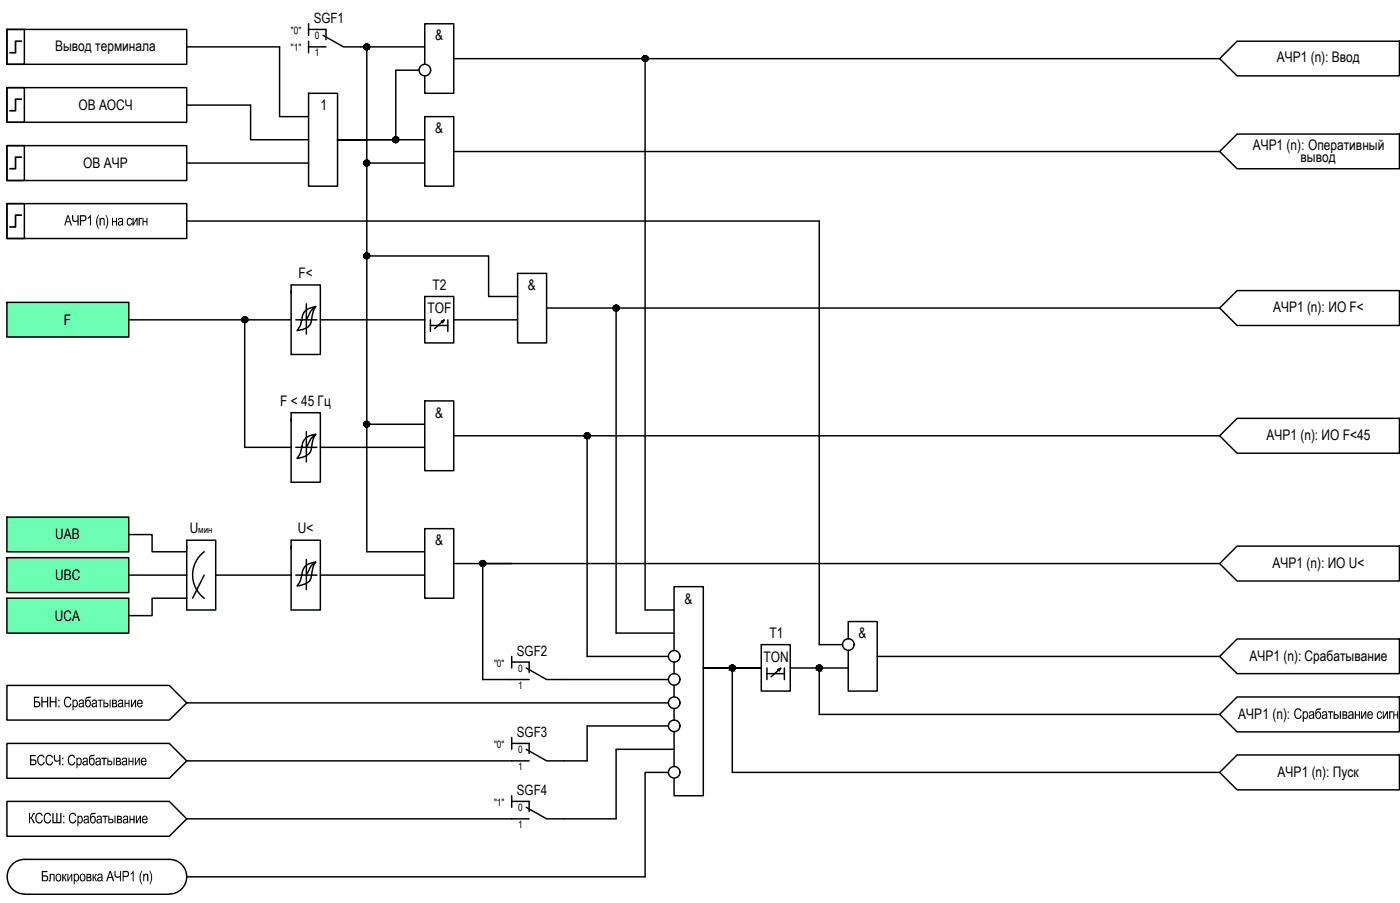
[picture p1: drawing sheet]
<svg xmlns="http://www.w3.org/2000/svg" width="241mm" height="156mm" viewBox="0 0 241 156" stroke-linecap="round" stroke-linejoin="round" font-family="sans-serif">
<defs><g id="words">
<g font-size="2.5">
<text x="9.5" y="8.8">Вывод терминала</text>
<text x="75" y="7">&amp;</text>
<text x="220.1" y="10.7">АЧР1 (n): Ввод</text>
<text x="13.5" y="18.9">ОВ АОСЧ</text>
<text x="55.2" y="19">1</text>
<text x="75" y="23">&amp;</text>
<text x="14.4" y="28.9">ОВ АЧР</text>
<text x="215.9" y="25.8">АЧР1 (n): Оперативный</text>
<text x="224.1" y="27.9">вывод</text>
<text x="11.1" y="38.9">АЧР (n)1</text>
<text x="51.4" y="47.9">F&lt;</text>
<text x="74.5" y="50">T2</text>
<text x="91" y="50">&amp;</text>
<text x="219.4" y="53.8">АЧР1 (n): ИО F&lt;</text>
<text x="11" y="56">F</text>
<text x="73.7" y="54">TOF</text>
<text x="48.3" y="69.9">F &lt; 45 Гц</text>
<text x="75" y="72">&amp;</text>
<text x="218.3" y="75.9">АЧР1 (n): ИО F&lt;45</text>
<text x="9.5" y="93">UAB</text>
<text x="32.7" y="91.9">U</text>
<text x="51.3" y="91.9">U&lt;</text>
<text x="75" y="94">&amp;</text>
<text x="9.5" y="100">UBC</text>
<text x="219.3" y="97.9">АЧР1 (n): ИО U&lt;</text>
<text x="9.4" y="107">UCA</text>
<text x="118" y="104">&amp;</text>
<text x="131.6" y="114">TON</text>
<text x="132.6" y="110">T1</text>
<text x="148" y="110">&amp;</text>
<text x="215.4" y="113.9">АЧР1 (n): Срабатывание</text>
<text x="5.7" y="121.9">БНН</text>
<text x="213.4" y="123.9">АЧР1 (n):</text>
<text x="223.8" y="123.9">сигн</text>
<text x="5" y="131.9">БССЧ</text>
<text x="220.2" y="133.8">АЧР1 (n): Пуск</text>
<text x="7.4" y="151.8">а</text>
<text x="21.8" y="151.8">(n)1</text>
</g>
<g font-size="2.4">
<text x="54.1" y="4">SGF1</text>
<text x="89.1" y="113">SGF2</text>
<text x="89.1" y="126.9">SGF3</text>
<text x="89.1" y="137">SGF4</text>
</g>
<g font-size="1.7">
<text x="50.1" y="5.8">&quot;0&quot;</text>
<text x="50.1" y="8.8">&quot;1&quot;</text>
<text x="54.3" y="6.7">0</text>
<text x="54.3" y="9.7">1</text>
<text x="34.2" y="91.9">мин</text>
<text x="85.1" y="114.8">&quot;0&quot;</text>
<text x="89.3" y="115.7">0</text>
<text x="89.3" y="118.7">1</text>
<text x="85.1" y="128.9">&quot;0&quot;</text>
<text x="89.3" y="129.7">0</text>
<text x="89.3" y="132.7">1</text>
<text x="85.1" y="138.8">&quot;1&quot;</text>
<text x="89.3" y="139.7">0</text>
<text x="89.3" y="142.7">1</text>
</g>
</g></defs>
<g fill="none" stroke="#000" stroke-width=".25">
<path d="M1.2 5.1h3v6h-3zM1.2 5.1h31v6h-31zM1.2 15.1h3v6h-3zM1.2 15.1h31v6h-31zM32.2 8.1h16v12h5M32.2 18.1h11v6h10M53.2 16.1h5v16h-5zM53.2 5.1h3v1.7M53.2 8.1h3M53.2 4.1v2M53.2 7.1v2M55.7 6.1l3.5 2h14"/>
<path d="M63.2 8.1v87h10M72.2 12.1h-4v12h-10h15M73.2 11.1v-7h5v12h-5v-3M78.2 10.1h132M111.2 10.1v95h5M210.2 10.1l3-3h28v6h-28zM1.2 25.1h3v6h-3zM1.2 25.1h31v6h-31zM1.2 35.1h3v6h-3zM1.2 35.1h31v6h-31zM32.2 28.1h21M32.2 38.1h109v73h4"/>
<path d="M63.2 24.1h-5h5M63.2 28.1h10M73.2 20.1h5v12h-5zM78.2 26.1h132M210.2 26.1l3-3h28v6h-28zM22.2 55.1h28M42.2 55.1v22h8M50.2 50.1v11h5v-12h-5v1.5M52.8 52.4v5.2M52.8 55.1h1.8M54.4 52.8l-.3 .6-.3 1.2a2.11 2.11 0 0 1-2.2 2.3l-.4 .1a4.3 4.3 0 0 0 1-2.7 2.43 2.43 0 0 1 2.2-1.5l-.8 .7-.8 1.6h-1.8M55.2 55.1h18"/>
<path d="M89.2 47.1h5v12h-5zM94.2 53.1h116M106.2 53.1v56h10M210.2 53.1l3-3h28v6h-28zM50.2 72.1v11h5v-12h-5v1.5M52.8 74.4v5.2M52.8 77.1h1.8M54.4 74.8l-.3 .6-.3 1.2a2.18 2.18 0 0 1-2.2 2.3l-.4 .1a4.6 4.6 0 0 0 1-2.7 2.27 2.27 0 0 1 2.2-1.5l-.8 .8-.8 1.5h-1.8M55.2 77.1h18M63.2 73.1h10M73.2 69.1h5v12h-5zM78.2 75.1h132"/>
<path d="M101.2 75.1v38h14M210.2 75.1l3-3h28v6h-28zM32.2 94.1v11h5v-12h-5v1.5M35.2 99.1l-2 4M35.2 95.1a5 5 0 0 0 0 8M37.2 99.1h13M50.2 94.1v11h5v-12h-5v1.5M52.8 96.4v5.2M52.8 99.1h1.8M54.4 96.8l-.3 .6-.4 1.8a1.85 1.85 0 0 1-1.7 1.6l-.8 .2a4.3 4.3 0 0 0 1-2.7 2.27 2.27 0 0 1 2.2-1.5l-.8 .7-.8 1.6h-1.8M55.2 99.1h18M73.2 91.1h5v12h-5z"/>
<path d="M78.2 97.1h132M83.2 97.1v20h8M210.2 97.1l3-3h28v6h-28zM88.2 114.1h3v1.8M88.2 113.1v2M90.7 115.1l3.5 2h21M116.2 112.1v-11h5v36h-5v-3M116.2 114.1v2M116.2 118.1v2M126.2 115.1v18h84M131.2 115.1h-10h10M136.2 115.1h10"/>
<path d="M141.2 115.1v8h69M146.2 110.1v-3h5v12h-5v-7M151.2 113.1h59M210.2 113.1l3-3h28v6h-28zM32.2 121.1l-3 3h-28v-6h28l3 3h83M32.2 131.1l-3 3h-28v-6h28l3 3h59M88.2 128.1h3v1.7M88.2 138.1h3v1.7M88.2 127.1v2M88.2 137.1v2M90.7 129.1l3.5 2h3M90.7 139.1l3.5 2h3"/>
<path d="M115.2 133.1h-4v18h-79M115.2 125.1h-14v6M116.2 122.1v2M116.2 126.1v6M116.2 129.1h-10v12M210.2 123.1l3-3h28v6h-28zM210.2 133.1l3-3h28v6h-28zM4.2 148.1h25M4.2 154.1h25M4.2 148.1a2.98 2.98 0 0 0-3 3 2.98 2.98 0 0 0 3 2.9M29.2 148.1a2.98 2.98 0 0 1 3 3 2.98 2.98 0 0 1-3 2.9M32.2 141.1l-3 3h-28v-6h28l3 3h59"/>
<circle cx="63.2" cy="8.1" r=".49"/>
<circle cx="73.2" cy="12.1" r=".99"/>
<circle cx="111.2" cy="10.1" r=".49"/>
<circle cx="63.2" cy="28.1" r=".49"/>
<circle cx="68.2" cy="24.1" r=".49"/>
<circle cx="42.2" cy="55.1" r=".49"/>
<circle cx="63.2" cy="44.1" r=".49"/>
<circle cx="106.2" cy="53.1" r=".49"/>
<circle cx="63.2" cy="73.1" r=".49"/>
<circle cx="101.2" cy="75.1" r=".49"/>
<circle cx="83.2" cy="97.1" r=".49"/>
<circle cx="116.2" cy="117.1" r=".99"/>
<circle cx="116.2" cy="113.1" r=".99"/>
<circle cx="126.2" cy="115.1" r=".49"/>
<circle cx="141.2" cy="115.1" r=".49"/>
<circle cx="146.2" cy="111.1" r=".99"/>
<circle cx="116.2" cy="133.1" r=".99"/>
<circle cx="116.2" cy="125.1" r=".99"/>
<circle cx="116.2" cy="121.1" r=".99"/>
</g>
<g fill="#000" stroke="#000" stroke-width=".17">
<path d="M63.1 8.6h.2zM63.1 7.6h.2zM111.1 10.6h.2zM111.1 9.6h.2zM63.1 28.6h.2zM63.1 27.6h.2zM68 24.5h.4zM68 23.7h.4zM68.1 24.6h.2zM68.1 23.6h.1zM42.1 55.6h.2zM42.1 54.6h.2z"/>
<path d="M63.1 44.6h.2zM63.1 43.6h.2zM105.8 53.4h.8zM106.1 53.6h.2zM106.1 52.6h.2zM63.1 73.6h.2zM63.1 72.6h.2zM101.1 75.6h.2zM101.1 74.6h.1zM83.1 97.6h.2zM83.1 96.6h.1zM126.1 115.6h.2z"/>
<path d="M126.1 114.6h.1zM141.1 115.6h.2zM141.1 114.6h.1z"/>
<path d="M63.1 8.6h.2zM63.1 8.6h.2z"/>
<path d="M63.1 7.6h.2zM63.1 7.6h.2z"/>
<path d="M63.1 7.6h.2zM63 7.6h.3z"/>
<path d="M63 7.6l.4 .1zM63 7.6l.4 .1z"/>
<path d="M63 8.6h.3zM63 8.6h.3z"/>
<path d="M63 7.7h.4zM63 7.7h.4z"/>
<path d="M63 8.5h.4zM63 8.5l.3 .1z"/>
<path d="M63 7.7h.5zM63 7.7h.5z"/>
<path d="M63 8.5h.4zM63 8.5h.4z"/>
<path d="M62.9 7.7h.6zM62.9 7.7h.6z"/>
<path d="M62.9 8.5h.6zM62.9 8.5h.5z"/>
<path d="M62.9 7.7h.6zM62.9 7.7h.6z"/>
<path d="M62.9 8.5h.6zM62.9 8.5h.6z"/>
<path d="M62.8 7.7l.8 .1zM62.8 7.7l.8 .1z"/>
<path d="M62.8 8.5h.7zM62.8 8.5h.7z"/>
<path d="M62.8 7.8h.8zM62.8 7.8h.8z"/>
<path d="M62.8 7.8l.8 .1zM62.8 7.8l.8 .1z"/>
<path d="M62.8 8.4h.8zM62.8 8.4h.8z"/>
<path d="M62.8 8.4h.8zM62.8 8.4l.7 .1z"/>
<path d="M62.7 7.9h.9zM62.7 7.9h.9z"/>
<path d="M62.7 7.9h1zM62.7 7.9h1z"/>
<path d="M62.7 8.3h.9zM62.7 8.3h.9z"/>
<path d="M62.7 8.3h.9zM62.7 8.3l.9 .1z"/>
<path d="M62.7 7.9l1 .1zM62.7 7.9l1 .1z"/>
<path d="M62.7 8h1zM62.7 8h1z"/>
<path d="M62.7 8l1 .1zM62.7 8l1 .1z"/>
<path d="M62.7 8.1h1zM62.7 8.1h1z"/>
<path d="M62.7 8.1l1 .1zM62.7 8.1l1 .1z"/>
<path d="M62.7 8.2h1zM62.7 8.2h1z"/>
<path d="M62.7 8.2h1zM62.7 8.2l.9 .1z"/>
<path d="M111.1 10.6h.2zM111.1 10.6h.2z"/>
<path d="M111.1 9.6h.2zM111.1 9.6h.2z"/>
<path d="M111.1 9.6h.2zM111 9.6h.3z"/>
<path d="M111 9.6h.4zM111 9.6h.4z"/>
<path d="M111 10.6h.3zM111 10.6h.3z"/>
<path d="M111 9.6h.4zM110.9 9.6h.5z"/>
<path d="M111 10.5h.4zM111 10.5l.3 .1z"/>
<path d="M110.9 9.6l.6 .1zM110.9 9.6l.6 .1z"/>
<path d="M110.9 10.5h.5zM110.9 10.5h.5z"/>
<path d="M110.9 9.7h.6zM110.9 9.7h.6z"/>
<path d="M110.9 10.5h.6zM110.9 10.5h.5z"/>
<path d="M110.9 9.7h.7zM110.8 9.7h.8z"/>
<path d="M110.9 10.5h.6zM110.9 10.5h.6z"/>
<path d="M110.8 9.7l.8 .1zM110.8 9.8h.8z"/>
<path d="M110.8 10.4h.8zM110.8 10.4l.7 .1z"/>
<path d="M110.8 9.8h.8zM110.8 9.8h.8z"/>
<path d="M110.8 9.8l.8 .1zM110.8 9.8l.8 .1z"/>
<path d="M110.8 10.4h.8zM110.8 10.4h.8z"/>
<path d="M110.8 10.4h.8zM110.8 10.4h.8z"/>
<path d="M110.8 9.9h.8zM110.8 9.9h.8z"/>
<path d="M110.7 9.9h1zM110.7 9.9h1z"/>
<path d="M110.7 10.3h.9zM110.7 10.3h.9z"/>
<path d="M110.8 10.3h.8zM110.8 10.3l.8 .1z"/>
<path d="M110.7 9.9l1 .1zM110.7 9.9l1 .1z"/>
<path d="M110.7 10h1zM110.7 10h1z"/>
<path d="M110.7 10l1 .1zM110.7 10l1 .1z"/>
<path d="M110.7 10.1h1zM110.7 10.1h1z"/>
<path d="M110.7 10.1l1 .1zM110.7 10.1l1 .1z"/>
<path d="M110.7 10.2h1zM110.7 10.2h1z"/>
<path d="M110.7 10.2h1zM110.7 10.2l.9 .1z"/>
<path d="M63.1 28.6h.2zM63.1 28.6h.2z"/>
<path d="M63.1 27.6h.2zM63.1 27.6h.2z"/>
<path d="M63.1 27.6h.2zM63.1 27.6h.2z"/>
<path d="M63 27.6h.4zM63 27.6h.4z"/>
<path d="M63 28.6h.3zM63 28.6h.3z"/>
<path d="M63 27.6l.4 .1zM63 27.6l.4 .1z"/>
<path d="M63 28.6h.4zM63 28.6h.3z"/>
<path d="M63 27.7h.5zM62.9 27.7h.6z"/>
<path d="M63 28.5h.4zM63 28.5l.4 .1z"/>
<path d="M62.9 27.7h.6zM62.9 27.7h.6z"/>
<path d="M62.9 28.5h.6zM62.9 28.5h.5z"/>
<path d="M62.9 27.7l.6 .1zM62.8 27.8h.7z"/>
<path d="M62.9 28.5h.6zM62.9 28.5h.6z"/>
<path d="M62.8 27.8h.8zM62.8 27.8h.8z"/>
<path d="M62.8 28.4h.7zM62.8 28.4l.7 .1z"/>
<path d="M62.8 27.8h.8zM62.8 27.8h.8z"/>
<path d="M62.8 27.8h.8zM62.8 27.8h.8z"/>
<path d="M62.8 28.4h.8zM62.8 28.4h.8z"/>
<path d="M62.8 28.4h.8zM62.8 28.4h.7z"/>
<path d="M62.7 27.8l.9 .1zM62.7 27.8l.9 .1z"/>
<path d="M62.7 27.9h1zM62.7 27.9h1z"/>
<path d="M62.7 28.3h.9zM62.7 28.3h.9z"/>
<path d="M62.7 28.3h.9zM62.7 28.3l.9 .1z"/>
<path d="M62.7 27.9l1 .1zM62.7 27.9l1 .1z"/>
<path d="M62.7 28l1 .1zM62.7 28l1 .1z"/>
<path d="M62.7 28.1h1zM62.7 28.1h1z"/>
<path d="M62.7 28.1h1zM62.7 28.1h1z"/>
<path d="M62.7 28.1l1 .1zM62.7 28.1l1 .1z"/>
<path d="M62.7 28.2h1zM62.7 28.2h1z"/>
<path d="M62.7 28.2h1zM62.7 28.2l.9 .1z"/>
<path d="M68.1 24.6h.1zM68.1 24.6h.1z"/>
<path d="M68.1 23.6h.2zM68.1 23.6h.2z"/>
<path d="M68.1 23.6h.2zM68 23.6h.3z"/>
<path d="M68 23.6l.4 .1zM68 23.6l.4 .1zM68 23.7h.4z"/>
<path d="M68 24.5h.3zM68 24.5l.3 .1z"/>
<path d="M68 23.7h.5zM67.9 23.7h.6z"/>
<path d="M68 24.5h.4zM68 24.5h.3z"/>
<path d="M67.9 23.7h.6zM67.9 23.7h.6z"/>
<path d="M67.9 24.5h.6zM67.9 24.5h.5zM68 24.5h.4z"/>
<path d="M67.9 23.7h.6zM67.9 23.7h.6z"/>
<path d="M67.9 24.5h.6zM67.9 24.5h.6z"/>
<path d="M67.8 23.7l.8 .1zM67.8 23.7l.8 .1z"/>
<path d="M67.8 24.4h.7zM67.8 24.4l.7 .1z"/>
<path d="M67.8 23.8h.8zM67.8 23.8h.8z"/>
<path d="M67.8 24.4h.8zM67.8 24.4h.7z"/>
<path d="M67.8 23.8l.8 .1zM67.8 23.8l.8 .1z"/>
<path d="M67.7 23.9h1zM67.7 23.9h1z"/>
<path d="M67.7 24.3l.9 .1zM67.7 24.3l.9 .1z"/>
<path d="M67.8 24.4h.8zM67.8 24.4h.8z"/>
<path d="M67.7 23.9h1zM67.7 23.9h1z"/>
<path d="M67.7 23.9l1 .1zM67.7 23.9l1 .1z"/>
<path d="M67.7 24h1zM67.7 24h1z"/>
<path d="M67.7 24l1 .1zM67.7 24l1 .1z"/>
<path d="M67.7 24.1h1zM67.7 24.1h1z"/>
<path d="M67.7 24.1l1 .1zM67.7 24.1l1 .1z"/>
<path d="M67.7 24.2h1zM67.7 24.2h1z"/>
<path d="M67.7 24.2l1 .1zM67.7 24.2l1 .1z"/>
<path d="M67.7 24.3h1zM67.7 24.3h.9z"/>
<path d="M42.1 55.6h.2zM42.1 55.6h.2z"/>
<path d="M42.1 54.6h.2zM42.1 54.6h.2z"/>
<path d="M42.1 54.6h.2zM42 54.6h.3z"/>
<path d="M42 54.6h.4zM42 54.6h.4z"/>
<path d="M42 55.6h.3zM42 55.6h.3z"/>
<path d="M42 54.6h.4zM42 54.6h.4z"/>
<path d="M42 55.5h.4zM42 55.5l.3 .1z"/>
<path d="M42 54.6l.5 .1zM42 54.6l.5 .1z"/>
<path d="M42 55.5h.4zM42 55.5h.4z"/>
<path d="M41.9 54.7h.6zM41.9 54.7h.6z"/>
<path d="M41.9 55.5h.6zM41.9 55.5h.5z"/>
<path d="M41.9 54.7h.7zM41.8 54.7h.8z"/>
<path d="M41.9 55.4h.6zM41.9 55.4l.6 .1z"/>
<path d="M41.8 54.7l.8 .1zM41.8 54.8h.8z"/>
<path d="M41.8 55.4h.8zM41.8 55.4h.7z"/>
<path d="M41.8 54.8h.8zM41.8 54.8h.8z"/>
<path d="M41.8 54.8l.8 .1zM41.8 54.8l.8 .1z"/>
<path d="M41.8 55.4h.8zM41.8 55.4h.8z"/>
<path d="M41.8 55.4h.8zM41.8 55.4h.8z"/>
<path d="M41.7 54.9h.9zM41.7 54.9h.9z"/>
<path d="M41.7 54.9h1zM41.7 54.9h1z"/>
<path d="M41.7 55.3h.9zM41.7 55.3h.9z"/>
<path d="M41.7 55.3h.9zM41.7 55.3l.9 .1z"/>
<path d="M41.7 54.9l1 .1zM41.7 54.9l1 .1z"/>
<path d="M41.7 55h1zM41.7 55h1z"/>
<path d="M41.7 55l1 .1zM41.7 55l1 .1z"/>
<path d="M41.7 55.1h1zM41.7 55.1h1z"/>
<path d="M41.7 55.1l1 .1zM41.7 55.1l1 .1z"/>
<path d="M41.7 55.2h1zM41.7 55.2h1z"/>
<path d="M41.7 55.2h1zM41.7 55.2l.9 .1z"/>
<path d="M63.1 44.6h.2zM63.1 44.6h.2z"/>
<path d="M63.1 43.6h.2zM63.1 43.6h.2z"/>
<path d="M63.1 43.6h.2zM63.1 43.6h.2z"/>
<path d="M63 43.6h.4zM63 43.6h.4z"/>
<path d="M63 44.6h.3zM63 44.6h.3z"/>
<path d="M63 43.6l.4 .1zM63 43.6l.4 .1z"/>
<path d="M63 44.5h.4zM63 44.5l.3 .1z"/>
<path d="M63 43.7h.5zM62.9 43.7h.6z"/>
<path d="M63 44.5h.4zM63 44.5h.4z"/>
<path d="M62.9 43.7h.6zM62.9 43.7h.6z"/>
<path d="M62.9 44.5h.6zM62.9 44.5h.5z"/>
<path d="M62.9 43.7l.6 .1zM62.8 43.8h.7z"/>
<path d="M62.9 44.5h.6zM62.9 44.5h.6z"/>
<path d="M62.8 43.8h.8zM62.8 43.8h.8z"/>
<path d="M62.8 44.4h.7zM62.8 44.4l.7 .1z"/>
<path d="M62.8 43.8h.8zM62.8 43.8h.8z"/>
<path d="M62.8 43.8h.8zM62.8 43.8h.8z"/>
<path d="M62.8 44.4h.8zM62.8 44.4h.8z"/>
<path d="M62.8 44.4h.8zM62.8 44.4h.7z"/>
<path d="M62.7 43.8l.9 .1zM62.7 43.8l.9 .1z"/>
<path d="M62.7 43.9h1zM62.7 43.9h1z"/>
<path d="M62.7 44.3h.9zM62.7 44.3h.9z"/>
<path d="M62.7 44.3h.9zM62.7 44.3l.9 .1z"/>
<path d="M62.7 43.9l1 .1zM62.7 43.9l1 .1z"/>
<path d="M62.7 44l1 .1zM62.7 44l1 .1z"/>
<path d="M62.7 44.1h1zM62.7 44.1h1z"/>
<path d="M62.7 44.1h1zM62.7 44.1h1z"/>
<path d="M62.7 44.1l1 .1zM62.7 44.1l1 .1z"/>
<path d="M62.7 44.2h1zM62.7 44.2h1z"/>
<path d="M62.7 44.2h1zM62.7 44.2l.9 .1z"/>
<path d="M106.1 53.6h.2zM106.1 53.6h.2z"/>
<path d="M106.1 52.6h.2zM106.1 52.6h.2z"/>
<path d="M106.1 52.6h.2zM106 52.6h.3z"/>
<path d="M106 52.6l.4 .1zM106 52.6l.4 .1z"/>
<path d="M106 53.5h.3zM106 53.5l.3 .1z"/>
<path d="M106 52.7h.4zM105.9 52.7h.5z"/>
<path d="M106 53.5h.4zM106 53.5h.3z"/>
<path d="M105.9 52.7h.6zM105.9 52.7h.6z"/>
<path d="M105.9 53.5h.5zM105.9 53.5h.5z"/>
<path d="M105.9 52.7h.6zM105.8 52.7h.7z"/>
<path d="M105.9 53.5h.6zM105.9 53.5h.5z"/>
<path d="M105.8 52.7h.8zM105.8 52.7h.8z"/>
<path d="M105.8 53.5h.7zM105.8 53.5h.7z"/>
<path d="M105.8 52.7l.8 .1zM105.8 52.7l.8 .1z"/>
<path d="M105.8 52.8h.8zM105.8 52.8h.8z"/>
<path d="M105.8 53.4h.8zM105.8 53.4l.7 .1z"/>
<path d="M105.8 52.8l.8 .1zM105.8 52.8l.8 .1z"/>
<path d="M105.8 53.4h.8zM105.8 53.4h.8zM105.8 53.4h.8z"/>
<path d="M105.8 52.9h.8zM105.7 52.9h.9z"/>
<path d="M105.7 52.9h.9zM105.7 52.9h.9z"/>
<path d="M105.7 52.9l1 .1zM105.7 52.9l1 .1z"/>
<path d="M105.7 53.2l.9 .1zM105.7 53.2l.9 .1z"/>
<path d="M105.7 53.3h.9zM105.7 53.3h.9z"/>
<path d="M105.8 53.3h.8zM105.8 53.3l.8 .1z"/>
<path d="M105.7 53h1zM105.7 53h1z"/>
<path d="M105.7 53l1 .1zM105.7 53l1 .1z"/>
<path d="M105.7 53.1h1zM105.7 53.1h1z"/>
<path d="M105.7 53.1l1 .1zM105.7 53.1l1 .1z"/>
<path d="M105.7 53.2h1zM105.7 53.2h.9z"/>
<path d="M63.1 73.6h.2zM63.1 73.6h.2z"/>
<path d="M63.1 72.6h.2zM63.1 72.6h.2z"/>
<path d="M63.1 72.6h.2zM63.1 72.6h.2z"/>
<path d="M63 72.6h.4zM63 72.6h.4z"/>
<path d="M63 73.6h.3zM63 73.6h.3z"/>
<path d="M63 72.6l.4 .1zM63 72.6l.4 .1z"/>
<path d="M63 73.6h.4zM63 73.6h.3z"/>
<path d="M63 72.7h.5zM62.9 72.7h.6z"/>
<path d="M63 73.5h.4zM63 73.5l.4 .1z"/>
<path d="M62.9 72.7h.6zM62.9 72.7h.6z"/>
<path d="M62.9 73.5h.6zM62.9 73.5h.5z"/>
<path d="M62.9 72.7l.6 .1zM62.8 72.8h.7z"/>
<path d="M62.9 73.5h.6zM62.9 73.5h.6z"/>
<path d="M62.8 72.8h.8zM62.8 72.8h.8z"/>
<path d="M62.8 73.4h.7zM62.8 73.4l.7 .1z"/>
<path d="M62.8 72.8h.8zM62.8 72.8h.8z"/>
<path d="M62.8 72.8h.8zM62.8 72.8h.8z"/>
<path d="M62.8 73.4h.8zM62.8 73.4h.8z"/>
<path d="M62.8 73.4h.8zM62.8 73.4h.7z"/>
<path d="M62.7 72.8l.9 .1zM62.7 72.8l.9 .1z"/>
<path d="M62.7 72.9h1zM62.7 72.9h1z"/>
<path d="M62.7 73.3h.9zM62.7 73.3h.9z"/>
<path d="M62.7 73.3h.9zM62.7 73.3l.9 .1z"/>
<path d="M62.7 72.9l1 .1zM62.7 72.9l1 .1z"/>
<path d="M62.7 73l1 .1zM62.7 73l1 .1z"/>
<path d="M62.7 73.1h1zM62.7 73.1h1z"/>
<path d="M62.7 73.1h1zM62.7 73.1h1z"/>
<path d="M62.7 73.1l1 .1zM62.7 73.1l1 .1z"/>
<path d="M62.7 73.2h1zM62.7 73.2h1z"/>
<path d="M62.7 73.2h1zM62.7 73.2l.9 .1z"/>
<path d="M101.1 74.6h.2zM101.1 74.6h.2z"/>
<path d="M101.1 75.6h.1zM101.1 75.6h.1z"/>
<path d="M101.1 74.6h.3zM101 74.6h.4z"/>
<path d="M101 74.6h.4zM101 74.6h.4z"/>
<path d="M101 75.6h.4zM101 75.6h.3z"/>
<path d="M101 74.6l.4 .1zM100.9 74.7h.5z"/>
<path d="M101 75.6h.4zM101 75.6h.4z"/>
<path d="M100.9 74.7h.6zM100.9 74.7h.6z"/>
<path d="M100.9 75.5h.5zM100.9 75.5l.5 .1z"/>
<path d="M100.9 74.7h.6zM100.9 74.7h.6z"/>
<path d="M100.9 75.5h.6zM100.9 75.5h.5z"/>
<path d="M100.8 74.7h.8zM100.8 74.7h.8z"/>
<path d="M100.8 75.5h.7zM100.8 75.5h.7z"/>
<path d="M100.8 74.7l.8 .1zM100.8 74.7l.8 .1z"/>
<path d="M100.8 74.8h.8zM100.8 74.8h.8z"/>
<path d="M100.8 75.4h.8zM100.8 75.4h.8z"/>
<path d="M100.8 75.4h.8zM100.8 75.4l.7 .1z"/>
<path d="M100.8 74.8l.8 .1zM100.8 74.8l.8 .1z"/>
<path d="M100.8 75.3h.8zM100.8 75.3l.8 .1z"/>
<path d="M100.8 74.9h.8zM100.8 74.9h.8z"/>
<path d="M100.7 74.9l.9 .1zM100.7 74.9l.9 .1z"/>
<path d="M100.7 75h1zM100.7 75h1z"/>
<path d="M100.7 75.2l.9 .1zM100.7 75.2l.9 .1z"/>
<path d="M100.7 75.3h.9zM100.7 75.3h.9z"/>
<path d="M100.8 75.3h.8zM100.8 75.3h.8z"/>
<path d="M100.7 75h1zM100.7 75h1z"/>
<path d="M100.7 75l1 .1zM100.7 75l1 .1z"/>
<path d="M100.7 75.1h1zM100.7 75.1h1z"/>
<path d="M100.7 75.1l1 .1zM100.7 75.1l1 .1z"/>
<path d="M100.7 75.2h1zM100.7 75.2h.9z"/>
<path d="M83.1 97.6h.1zM83.1 97.6h.1z"/>
<path d="M83.1 96.6h.2zM83.1 96.6h.2z"/>
<path d="M83.1 96.6h.3zM83.1 96.6h.3z"/>
<path d="M83 96.6h.4zM83 96.6h.4z"/>
<path d="M83 97.6h.4zM83 97.6h.3z"/>
<path d="M83 96.6h.4zM82.9 96.6h.5z"/>
<path d="M83 97.5h.4zM83 97.5l.4 .1z"/>
<path d="M82.9 96.6l.6 .1zM82.9 96.6l.6 .1z"/>
<path d="M82.9 97.5h.5zM82.9 97.5h.5z"/>
<path d="M82.9 96.7h.6zM82.9 96.7h.6z"/>
<path d="M82.9 97.5h.6zM82.9 97.5h.5z"/>
<path d="M82.9 96.7l.6 .1zM82.9 96.7l.6 .1z"/>
<path d="M82.8 97.4l.7 .1zM82.8 97.4l.7 .1z"/>
<path d="M82.9 97.5h.6zM82.9 97.5h.6z"/>
<path d="M82.8 96.8h.8zM82.8 96.8h.8z"/>
<path d="M82.8 96.8h.8zM82.8 96.8h.8z"/>
<path d="M82.8 97.4h.8zM82.8 97.4h.7z"/>
<path d="M82.8 96.8h.8zM82.8 96.8h.8z"/>
<path d="M82.7 96.8l1 .1zM82.7 96.8l1 .1z"/>
<path d="M82.7 97.3l.9 .1zM82.7 97.3l.9 .1z"/>
<path d="M82.8 97.4h.8zM82.8 97.4h.8z"/>
<path d="M82.7 96.9h1zM82.7 96.9h1z"/>
<path d="M82.7 96.9l1 .1zM82.7 96.9l1 .1z"/>
<path d="M82.7 97.2l1 .1zM82.7 97.2l1 .1z"/>
<path d="M82.7 97.3h1zM82.7 97.3h.9z"/>
<path d="M82.7 97l1 .1zM82.7 97l1 .1z"/>
<path d="M82.7 97.1h1zM82.7 97.1h1z"/>
<path d="M82.7 97.1h1zM82.7 97.1h1z"/>
<path d="M82.7 97.1l1 .1zM82.7 97.1l1 .1z"/>
<path d="M82.7 97.2h1zM82.7 97.2h1z"/>
<path d="M126.1 115.6h.1zM126.1 115.6h.1z"/>
<path d="M126.1 114.6h.2zM126.1 114.6h.2z"/>
<path d="M126.1 114.6h.2zM126 114.6h.3z"/>
<path d="M126 114.6h.4zM126 114.6h.4z"/>
<path d="M126 115.6h.3zM126 115.6h.3z"/>
<path d="M126 114.6l.4 .1zM126 114.6l.4 .1z"/>
<path d="M125.9 114.7h.6zM125.9 114.7h.6z"/>
<path d="M125.9 115.5l.5 .1zM125.9 115.5l.5 .1z"/>
<path d="M126 115.6h.4zM126 115.6h.3z"/>
<path d="M125.9 114.7h.6zM125.9 114.7h.6z"/>
<path d="M125.9 115.5h.6zM125.9 115.5h.5z"/>
<path d="M125.9 114.7l.6 .1zM125.9 114.7l.6 .1z"/>
<path d="M125.9 115.5h.6zM125.9 115.5h.6z"/>
<path d="M125.8 114.8h.8zM125.8 114.8h.8z"/>
<path d="M125.8 115.4h.7zM125.8 115.4l.7 .1z"/>
<path d="M125.8 115.4h.8zM125.8 115.4h.7z"/>
<path d="M125.8 114.8h.8zM125.8 114.8h.8z"/>
<path d="M125.8 114.8h.8zM125.7 114.8h.9z"/>
<path d="M125.7 114.8l1 .1zM125.7 114.8l1 .1z"/>
<path d="M125.7 115.3h.9zM125.7 115.3h.9z"/>
<path d="M125.8 115.3h.8zM125.8 115.3l.8 .1z"/>
<path d="M125.7 114.9l1 .1zM125.7 114.9l1 .1h-1z"/>
<path d="M125.7 115h1zM125.7 115h1z"/>
<path d="M125.7 115l1 .1zM125.7 115l1 .1z"/>
<path d="M125.7 115.1h1zM125.7 115.1h1z"/>
<path d="M125.7 115.1h1zM125.7 115.1h1z"/>
<path d="M125.7 115.1l1 .1zM125.7 115.1l1 .1z"/>
<path d="M125.7 115.2h1zM125.7 115.2h1z"/>
<path d="M125.7 115.2l1 .1zM125.7 115.2l1 .1z"/>
<path d="M125.7 115.3h1zM125.7 115.3h.9z"/>
<path d="M141.1 114.6h.2zM141.1 114.6h.2z"/>
<path d="M141.1 115.6h.1zM141.1 115.6h.1z"/>
<path d="M141.1 114.6h.3zM141.1 114.6h.3z"/>
<path d="M141 114.6h.4zM141 114.6h.4z"/>
<path d="M141 115.6h.4zM141 115.6h.3z"/>
<path d="M141 114.6l.4 .1zM141 114.6l.4 .1z"/>
<path d="M141 115.6h.4zM141 115.6h.4z"/>
<path d="M140.9 114.7h.6zM140.9 114.7h.6z"/>
<path d="M140.9 115.5h.5zM140.9 115.5l.5 .1z"/>
<path d="M140.9 114.7h.6zM140.9 114.7h.6z"/>
<path d="M140.9 115.5h.6zM140.9 115.5h.5z"/>
<path d="M140.9 114.7l.6 .1zM140.9 114.7l.6 .1z"/>
<path d="M140.8 114.8h.8zM140.8 114.8h.8z"/>
<path d="M140.8 115.4l.7 .1zM140.8 115.4l.7 .1z"/>
<path d="M140.9 115.5h.6zM140.9 115.5h.6z"/>
<path d="M140.8 114.8h.8zM140.8 114.8h.8z"/>
<path d="M140.8 115.4h.8zM140.8 115.4h.7z"/>
<path d="M140.8 114.8h.8zM140.8 114.8h.8z"/>
<path d="M140.7 114.8l1 .1zM140.7 114.8l1 .1z"/>
<path d="M140.7 115.3h.9zM140.7 115.3h.9z"/>
<path d="M140.8 115.3h.8zM140.8 115.3l.8 .1z"/>
<path d="M140.7 114.9l1 .1zM140.7 114.9l1 .1z"/>
<path d="M140.7 115h1zM140.7 115h1z"/>
<path d="M140.7 115.2l1 .1zM140.7 115.2l1 .1z"/>
<path d="M140.7 115.3h1zM140.7 115.3h.9z"/>
<path d="M140.7 115l1 .1zM140.7 115l1 .1z"/>
<path d="M140.7 115.1h1zM140.7 115.1h1z"/>
<path d="M140.7 115.1h1zM140.7 115.1h1z"/>
<path d="M140.7 115.1l1 .1zM140.7 115.1l1 .1z"/>
<path d="M140.7 115.2h1zM140.7 115.2h1z"/>
</g>
<path d="M3.7 7.1h-1v2h-1M3.7 17.1h-1v2h-1M3.7 27.1h-1v2h-1M3.7 37.1h-1v2h-1" fill="none" stroke="#000" stroke-width=".3"/>
<g fill="#000">
<path d="M16.9 37h.2l-.3 .8v.8l.3 .8-.3-.2-.2-.8v-.6zM17.2 37.5h.1v.3a.39 .39 0 0 1 .5-.3 .39 .39 0 0 1 .2 .5v.9h-.1v-.9a.28 .28 0 0 0-.3-.3 .28 .28 0 0 0-.2 .4v.8h-.2zM18.2 37l.3 .3 .2 .8-.1 .7-.3 .6h-.1l.3-.8v-.8zM19.3 37.5h.2v.6h.5v-.6h.2v1.4h-.2v-.6h-.5v.6h-.2zM21.9 37.7l.2-.1a.41 .41 0 0 1 .4 0 .41 .41 0 0 1 .2 .3h-.1a.32 .32 0 0 0-.5-.1 .32 .32 0 0 0-.1 .5 .31 .31 0 0 0 .2 .4 .31 .31 0 0 0 .4-.3h.2l-.1 .3a.51 .51 0 0 1-.7 0 .51 .51 0 0 1-.1-.7zM22.8 37.5h.2v1.1l.5-1.1h.2v1.4h-.2v-1l-.5 1h-.2zM23.9 37.5h.6v.3h-.4v1.1h-.2zM24.6 37.5h.1v.6h.5v-.6h.2v1.4h-.2v-.6h-.5v.6h-.1zM8.6 120h.2v.8h.7v-.8h.2v1.9h-.2v-.9h-.7v.9h-.2zM8 130.3l.3-.2 .4-.1 .3 .2 .2 .3h-.3a.48 .48 0 0 0-.6-.2 .48 .48 0 0 0-.2 .6v.4a.41 .41 0 0 0 .5 .4 .41 .41 0 0 0 .3-.5l.3 .2-.3 .4-.5 .1-.3-.2-.3-.6zM9.3 130.1h.2v.5a.4 .4 0 0 0 .2 .5 .4 .4 0 0 0 .5-.2v-.8h.2v1.8h-.2v-.8l-.3 .2a.54 .54 0 0 1-.6-.7zM11.1 120.3l.4-.3h.4l.3 .2 .1 .4h-.2l-.1-.2a.52 .52 0 0 0-.7 0 .52 .52 0 0 0-.1 .7l.1 .3a.42 .42 0 0 0 .5 .3 .42 .42 0 0 0 .3-.5l.2 .2-.2 .4-.3 .1-.5-.1-.3-.6z"/>
<path d="M11.9 130.2l.3-.2h.3l.4 .4 .1 .1-.3 .1a.47 .47 0 0 0-.6-.3 .47 .47 0 0 0-.2 .7v.3a.45 .45 0 0 0 .5 .4 .45 .45 0 0 0 .4-.5l.2 .1-.4 .6h-.5l-.3-.3-.1-1zM16.9 120.6h.8v.1h-.3v1.2h-.2v-1.2h-.3zM17.5 130.5h.9v.3h-.4v1.1h-.2v-1.1h-.3zM21.5 120.6h.1v.5h.5v-.5h.2v1.3h-.2v-.6h-.5v.6h-.1zM22.1 130.5h.2v.6h.5v-.6h.2v1.4h-.2v-.6h-.5v.6h-.2zM22.6 120.6h.1v.9l.5-.9h.3v1.3h-.3v-1l-.4 1h-.2zM23.2 130.5h.2v1.1l.5-1.1h.2v1.4h-.2v-1l-.5 1h-.2zM228.9 122.5h.8v.3h-.3v1.1h-.2v-1.1h-.3zM233.5 122.5h.2v.6h.5v-.6h.2v1.4h-.2v-.6h-.5v.6h-.2zM234.6 122.5h.1v1.1l.6-1.1h.2v1.4h-.2v-1l-.5 1h-.2zM237.4 122.7l.3-.2a.39 .39 0 0 1 .5 .3l-.2 .2a.33 .33 0 0 0-.5-.2 .33 .33 0 0 0 0 .5 .28 .28 0 0 0 .2 .4 .28 .28 0 0 0 .3-.3h.2l-.2 .4a.54 .54 0 0 1-.7-.1 .54 .54 0 0 1 0-.7zM238.3 122.5h.2v1.1l.5-1.1h.2v1.4h-.2v-1l-.5 1h-.2z"/>
<path d="M239.4 122.5h.6v.3h-.4v1.1h-.2zM240.1 122.5h.2v.6h.5v-.6h.2v1.4h-.2v-.6h-.5v.6h-.2zM5 140.1h.2v.7a.37 .37 0 0 0 .4-.4 .33 .33 0 0 1 .4-.3v.2a.52 .52 0 0 0-.4 .5l-.2 .2h.2l.4 .8h-.2l-.3-.6-.3-.2v.8h-.2zM6.3 140.2l.6-.2 .3 .2 .2 .3-.2 .1-.3-.4h-.3l-.2 .3-.1 .7 .1 .3 .2 .1a.45 .45 0 0 0 .6-.4l.2 .2-.4 .4-.4 .1-.4-.3-.1-.8zM8.6 150.6h.8v1.2h-.2v-1.1h-.4v.7a.33 .33 0 0 1-.4 .4v-.1h.2zM7.8 140.2l.3-.2h.3l.2 .2 .2 .3-.2 .1-.3-.4h-.2l-.3 .2-.1 .7 .1 .4 .3 .1a.45 .45 0 0 0 .5-.4l.2 .2-.2 .4-.5 .1-.4-.2-.2-.8zM9 140.1h.2v1.5h.5v-1.5h.2v1.5h.5v-1.5h.2v1.7h-1.6zM10.7 150.6h.2v.5h.2l.1-.5h.3v.1l-.2 .1-.2 .4 .4 .6h-.2l-.3-.6-.1 .6h-.2zM11.6 150.6h.2v.9l.5-.9h.2v1.2h-.2v-.9l-.5 .9h-.2zM12 140.3l.4-.3 .4 .1 .3 .4-.1 .1a.47 .47 0 0 0-.6-.4 .47 .47 0 0 0-.3 .7v.4a.43 .43 0 0 0 .5 .4 .43 .43 0 0 0 .4-.5l.2 .1-.1 .2-.1 .2-.3 .2-.4-.1-.3-.2-.1-.4zM16 150.6h.1v.5l.2-.1 .1-.4h.3v.1l-.2 .2a.33 .33 0 0 0 0 .6l.2 .3h-.2l-.3-.6-.1 .6h-.1zM17.7 140.5h.8v.2h-.3v1.1h-.2v-1.1h-.3z"/>
<path d="M19.7 150.1h.2v.5a.44 .44 0 0 0 .2 .4 .44 .44 0 0 0 .6-.1v-.8h.1v1.7h-.1v-.7l-.6 .1-.3-.2zM22.3 140.5h.2v.6h.5v-.6h.2v1.3h-.2v-.5h-.5v.5h-.2zM23.4 140.5h.2v1.1l.5-1.1h.2v1.3h-.2v-.9l-.5 .9h-.2zM24.4 150l.1 .1-.2 .6-.1 .7 .3 1-.2-.1-.2-.8v-.8zM24.7 150.6h.2v.1a.39 .39 0 0 1 .5-.2 .39 .39 0 0 1 .2 .5v.8h-.2v-.7a.26 .26 0 0 0-.3-.4 .26 .26 0 0 0-.2 .4v.7h-.2zM25.7 150l.2 .1 .3 .8v.7l-.3 .8-.2-.1 .3-.5v-.9z"/>
<path d="M20.4 37.7l.4-.2a.39 .39 0 0 1 .4 .5l.1 .9h-.2l-.1-.2-.2 .2-.3-.1a.42 .42 0 0 1-.2-.5 .42 .42 0 0 1 .6-.2 .22 .22 0 0 0 .1-.3 .22 .22 0 0 0-.4 0l-.1 .2-.2-.1zM20.5 38.3a.26 .26 0 0 0 .2 .4 .26 .26 0 0 0 .3-.3v-.2z"/>
<path d="M10 120.6h.3v.2h-.3zM10 121.6h.3v.3h-.3z"/>
<path d="M10.7 130.5h.2v.3h-.2zM10.7 131.6h.2v.3h-.2z"/>
<path d="M12.5 120.6h.2v.1a.47 .47 0 0 1 .6 0 .47 .47 0 0 1 .1 .5l-.1 .4a.41 .41 0 0 1-.6 .1v.7h-.2zM12.8 120.7l-.1 .3v.4a.3 .3 0 0 0 .4 .3 .3 .3 0 0 0 .1-.5v-.1a.31 .31 0 0 0-.3-.4z"/>
<path d="M13.2 130.5h.1v.2l.2-.1a.57 .57 0 0 1 .5 .2 .57 .57 0 0 1 .1 .6l-.1 .2a.39 .39 0 0 1-.3 .3 .39 .39 0 0 1-.4-.2v.7h-.1zM13.4 130.8l-.1 .3a.34 .34 0 0 0 .1 .5 .34 .34 0 0 0 .4 0 .34 .34 0 0 0 .1-.5 .29 .29 0 0 0-.2-.4 .29 .29 0 0 0-.3 .1z"/>
<path d="M13.6 120.7l.5-.2a.35 .35 0 0 1 .3 .5l.1 .9h-.2v-.2l-.1 .1a.4 .4 0 0 1-.7-.3 .4 .4 0 0 1 .6-.4 .22 .22 0 0 0 0-.4 .22 .22 0 0 0-.3 .2h-.2zM13.8 121.3a.26 .26 0 0 0 .2 .4 .26 .26 0 0 0 .3-.4v-.1z"/>
<path d="M14.4 130.6l.3-.1a.39 .39 0 0 1 .4 .5l.1 .9h-.2v-.2l-.2 .2h-.4l-.2-.3a.57 .57 0 0 1 .8-.5 .28 .28 0 0 0-.3-.4 .28 .28 0 0 0-.3 .3l-.2-.1zM14.4 131.3a.27 .27 0 0 0 .3 .4 .27 .27 0 0 0 .3-.4l-.1-.1z"/>
<path d="M14.8 120.2l.8-.2a.5 .5 0 0 1-.6 .3l-.2 .5a.53 .53 0 0 1 .7-.1 .53 .53 0 0 1 .1 .7l-.2 .5h-.4l-.2-.2-.1-1.1zM15 120.8l-.1 .4a.34 .34 0 0 0 .3 .5 .34 .34 0 0 0 .3-.6 .31 .31 0 0 0-.1-.3 .31 .31 0 0 0-.4 0z"/>
<path d="M15.5 130.2l.8-.2a.58 .58 0 0 1-.7 .3l-.1 .5 .3-.3a.68 .68 0 0 1 .5 .7 .68 .68 0 0 1-.6 .7l-.4-.5v-.9zM15.6 130.8l-.1 .3a.34 .34 0 0 0 .1 .5 .34 .34 0 0 0 .5-.1v-.3a.35 .35 0 0 0-.1-.4 .35 .35 0 0 0-.4 0z"/>
<path d="M15.9 120.7l.3-.2 .2 .1a.33 .33 0 0 1 .3 .4l.1 .9h-.2l-.1-.2-.3 .2a.41 .41 0 0 1-.4-.5 .41 .41 0 0 1 .5-.3 .25 .25 0 0 0 0-.4 .25 .25 0 0 0-.3 .2h-.2zM16.1 121.3a.27 .27 0 0 0 .1 .5 .27 .27 0 0 0 .3-.4v-.2z"/>
<path d="M16.6 130.6l.2-.1a.42 .42 0 0 1 .6 .5v.9h-.2v-.2l-.2 .2a.42 .42 0 0 1-.6-.5 .42 .42 0 0 1 .6-.3 .22 .22 0 0 0 .1-.3 .22 .22 0 0 0-.3 0l-.2 .2-.1-.1zM16.7 131.3a.27 .27 0 0 0 .2 .5 .27 .27 0 0 0 .3-.4v-.2z"/>
<path d="M17.8 120.6h.2v.5h.3a.4 .4 0 0 1 .4 .3 .4 .4 0 0 1-.4 .5h-.5zM18 121.2v.5h.2a.24 .24 0 0 0 .3-.2 .24 .24 0 0 0-.3-.3zM18.9 120.6h.2v1.3h-.2z"/>
<path d="M18.5 130.5h.2v.6h.5l.2 .3a.37 .37 0 0 1-.5 .5h-.4zM18.7 131.3v.4h.2a.22 .22 0 0 0 .3-.2 .22 .22 0 0 0-.3-.2zM19.6 130.5h.1v1.4h-.1z"/>
<path d="M19.3 120.6h.4a.37 .37 0 0 1 .4 .2 .37 .37 0 0 1-.1 .4l.2 .1a.36 .36 0 0 1 0 .4 .36 .36 0 0 1-.4 .2h-.5zM19.5 120.7v.4h.2a.2 .2 0 0 0 .2-.2 .2 .2 0 0 0-.2-.2zM19.5 121.3v.4h.2a.22 .22 0 0 0 .3-.2 .22 .22 0 0 0-.3-.2z"/>
<path d="M20 130.5l.7 .1 .1 .3a.29 .29 0 0 0 .1 .5v.1a.33 .33 0 0 1-.4 .4h-.5zM20.2 130.8v.3h.2a.18 .18 0 0 0 .2-.2 .18 .18 0 0 0-.2-.1zM20.2 131.3v.4h.2a.2 .2 0 0 0 .3-.2 .2 .2 0 0 0-.3-.2z"/>
<path d="M20.4 120.7l.4-.2a.39 .39 0 0 1 .4 .5l.1 .9h-.2l-.1-.2-.2 .2a.4 .4 0 0 1-.5-.4 .4 .4 0 0 1 .6-.4 .23 .23 0 0 0 0-.4 .23 .23 0 0 0-.4 .2h-.2zM20.6 121.3a.27 .27 0 0 0 .2 .4 .27 .27 0 0 0 .2-.4v-.1z"/>
<path d="M21.1 130.6l.2-.1a.39 .39 0 0 1 .5 .1 .39 .39 0 0 1 .1 .4v.9h-.1l-.1-.2-.1 .2h-.4a.42 .42 0 0 1-.2-.6 .42 .42 0 0 1 .6-.2 .23 .23 0 0 0 0-.4 .23 .23 0 0 0-.3 .1l-.1 .2-.2-.1zM21.2 131.3a.27 .27 0 0 0 .3 .4 .27 .27 0 0 0 .1-.5z"/>
<path d="M23.7 120.7l.5-.2 .3 .2 .1 .3v.3h-.8a.3 .3 0 0 0 .2 .4 .3 .3 0 0 0 .4-.3l.2 .1-.3 .4h-.2l-.4-.2zM23.9 120.8l-.1 .3h.6a.31 .31 0 0 0-.1-.3 .31 .31 0 0 0-.4 0z"/>
<path d="M24.4 130.7l.2-.2h.3l.3 .4v.4h-.7a.31 .31 0 0 0 .2 .4 .31 .31 0 0 0 .4-.3l.1 .2-.2 .3h-.3l-.3-.1-.1-.4zM24.5 130.8v.3h.6a.31 .31 0 0 0-.2-.3 .31 .31 0 0 0-.4 0z"/>
<path d="M225.6 122.7l.3-.2a.39 .39 0 0 1 .5 .1 .39 .39 0 0 1 .1 .4v.9h-.2v-.2a.41 .41 0 0 1-.6 .1 .41 .41 0 0 1-.1-.5 .41 .41 0 0 1 .5-.2 .23 .23 0 0 0 .1-.4 .23 .23 0 0 0-.4 .1v.2l-.2-.1zM225.9 123.3a.27 .27 0 0 0 0 .4 .27 .27 0 0 0 .3 0 .27 .27 0 0 0 .1-.4v-.1z"/>
<path d="M226.8 122.2l.2-.1 .7-.1a.45 .45 0 0 1-.7 .3l-.1 .2-.1 .3a.49 .49 0 0 1 .7-.2 .49 .49 0 0 1 .2 .7l-.2 .5-.4 .1-.3-.2-.1-.5zM227 122.8l-.1 .3v.3a.33 .33 0 0 0 .4 .3 .33 .33 0 0 0 .2-.4v-.2a.38 .38 0 0 0-.5-.3z"/>
<path d="M227.8 122.8l.3-.3h.2a.35 .35 0 0 1 .4 .1 .35 .35 0 0 1 0 .4l.1 .9h-.2v-.2l-.2 .1a.41 .41 0 0 1-.6-.3 .41 .41 0 0 1 .6-.4 .23 .23 0 0 0-.1-.4 .23 .23 0 0 0-.3 .3l-.2-.1zM228.1 123.3a.26 .26 0 0 0 .1 .5 .26 .26 0 0 0 .3-.4v-.2z"/>
<path d="M229.8 122.5h.2v.6h.3a.4 .4 0 0 1 .4 .3 .4 .4 0 0 1-.4 .5h-.5zM230 123.3v.4h.2a.22 .22 0 0 0 .3-.2 .22 .22 0 0 0-.2-.2zM230.9 122.5h.2v1.4h-.2z"/>
<path d="M231.4 122.5h.4a.37 .37 0 0 1 .3 .3 .37 .37 0 0 1-.1 .4l.2 .1a.35 .35 0 0 1 0 .4 .35 .35 0 0 1-.4 .2h-.4zM231.5 122.8v.3h.2a.19 .19 0 0 0 .3-.1 .19 .19 0 0 0-.3-.2zM231.5 123.3v.4h.2a.21 .21 0 0 0 .3-.2 .21 .21 0 0 0-.3-.2z"/>
<path d="M232.4 122.7l.3-.2a.39 .39 0 0 1 .4 .1 .39 .39 0 0 1 .2 .4v.9h-.2v-.2l-.2 .1a.4 .4 0 0 1-.6-.3 .4 .4 0 0 1 .6-.4 .23 .23 0 0 0 .1-.4 .23 .23 0 0 0-.4 .1l-.1 .2-.1-.1zM232.6 123.3a.27 .27 0 0 0 0 .4 .27 .27 0 0 0 .4 0 .27 .27 0 0 0 .1-.4v-.1z"/>
<path d="M235.8 122.6h.1a.51 .51 0 0 1 .6 .1 .51 .51 0 0 1 .1 .6h-.8a.32 .32 0 0 0 .3 .4 .32 .32 0 0 0 .3-.3l.2 .1a.55 .55 0 0 1-.8 .3 .55 .55 0 0 1-.2-.8zM236 122.7l-.2 .4h.6l-.1-.3z"/>
<path d="M9.8 150.6h.1a.67 .67 0 0 1 .6 .3 .67 .67 0 0 1 0 .8l-.3 .2h-.3l-.2-.2-.1-.8zM9.9 150.7l-.2 .3 .1 .4a.32 .32 0 0 0 .4 .3 .32 .32 0 0 0 .2-.5 .39 .39 0 0 0-.5-.5z"/>
<path d="M10.9 140.5h.2v.3h-.2zM10.9 141.6h.2v.2h-.2z"/>
<path d="M12.7 150.6h.2v.1a.46 .46 0 0 1 .6 0 .46 .46 0 0 1 .1 .5v.4a.37 .37 0 0 1-.3 .3 .37 .37 0 0 1-.4-.2v.6h-.2zM13 150.7l-.1 .5a.33 .33 0 0 0 .3 .5 .33 .33 0 0 0 .2-.5v-.1a.33 .33 0 0 0-.4-.4z"/>
<path d="M13.3 140.5h.2v.2l.2-.1a.58 .58 0 0 1 .5 .3 .58 .58 0 0 1 0 .6l-.1 .2a.33 .33 0 0 1-.6 0v.7h-.2zM13.6 140.7l-.1 .5a.34 .34 0 0 0 .3 .5 .34 .34 0 0 0 .3-.4v-.2a.31 .31 0 0 0-.1-.3 .31 .31 0 0 0-.4-.1z"/>
<path d="M13.9 150.6h.1a.64 .64 0 0 1 .7 .3 .64 .64 0 0 1-.1 .8 .58 .58 0 0 1-.8 0 .58 .58 0 0 1 0-.8zM14.1 150.7l-.2 .5a.33 .33 0 0 0 .3 .5 .33 .33 0 0 0 .3-.5v-.1a.31 .31 0 0 0-.1-.4 .31 .31 0 0 0-.3 0z"/>
<path d="M14.9 150.6h.5a.38 .38 0 0 1 .2 .6l.1 .1a.34 .34 0 0 1 0 .4 .34 .34 0 0 1-.3 .1h-.5zM15.1 150.7v.4h.2a.18 .18 0 0 0 .2-.2 .18 .18 0 0 0-.2-.2zM15.1 151.3v.4h.2a.21 .21 0 0 0 .3-.3 .2 .2 0 0 0-.3-.1z"/>
<path d="M14.5 140.6l.2-.1a.39 .39 0 0 1 .5 .1 .39 .39 0 0 1 .1 .4l.1 .8h-.2l-.1-.1-.3 .2a.42 .42 0 0 1-.4-.5 .42 .42 0 0 1 .6-.3 .23 .23 0 0 0-.1-.4 .23 .23 0 0 0-.3 .2h-.2zM14.7 141.3a.27 .27 0 0 0 .1 .5 .27 .27 0 0 0 .3-.4v-.2z"/>
<path d="M15.6 140.2l.3-.1 .6-.1a.5 .5 0 0 1-.7 .3l-.1 .2v.3l.2-.2h.3l.3 .4v.6l-.4 .3-.4-.1-.2-.3v-.9zM15.8 140.8l-.1 .6a.32 .32 0 0 0 .4 .3 .32 .32 0 0 0 .2-.4v-.1a.32 .32 0 0 0-.1-.4 .32 .32 0 0 0-.4 0z"/>
<path d="M16.8 140.6l.3-.1a.38 .38 0 0 1 .4 .5l.1 .8h-.2v-.1l-.1 .1a.42 .42 0 0 1-.7-.3 .42 .42 0 0 1 .6-.4 .22 .22 0 0 0 .1-.4 .22 .22 0 0 0-.4 .1l-.1 .2-.2-.1zM16.9 141.3a.26 .26 0 0 0 .1 .4 .26 .26 0 0 0 .4-.3v-.2z"/>
<path d="M16.9 150.7l.3-.2a.35 .35 0 0 1 .4 .1 .35 .35 0 0 1 .1 .4v.8h-.2v-.1l-.2 .1a.42 .42 0 0 1-.6-.3 .42 .42 0 0 1 .6-.4 .24 .24 0 0 0 .1-.4 .24 .24 0 0 0-.4 .1l-.1 .1h-.1zM17.1 151.3a.25 .25 0 0 0 0 .4 .25 .25 0 0 0 .3-.2l.1-.3z"/>
<path d="M18.9 150.1h.2l.6 1.7h-.2l-.2-.5h-.6l-.2 .5h-.2zM19 150.2l-.3 .9h.5z"/>
<path d="M18.7 140.5h.1v.6h.3a.39 .39 0 0 1 .5 .3 .39 .39 0 0 1-.5 .4h-.4zM18.8 141.3v.4h.3a.22 .22 0 0 0 .3-.2 .22 .22 0 0 0-.3-.2zM19.7 140.5h.2v1.3h-.2z"/>
<path d="M20.2 140.5h.4a.39 .39 0 0 1 .4 .3 .39 .39 0 0 1-.1 .4l.1 .2v.2l-.1 .2h-.7zM20.4 140.7v.4h.1a.2 .2 0 0 0 .3-.2 .2 .2 0 0 0-.3-.2zM20.4 141.3v.4h.2a.21 .21 0 0 0 .3-.2 .21 .21 0 0 0-.3-.2z"/>
<path d="M21.3 140.6l.2-.1a.39 .39 0 0 1 .4 .1 .39 .39 0 0 1 .2 .4v.8h-.2v-.1l-.3 .2a.38 .38 0 0 1-.4-.4 .38 .38 0 0 1 .4-.4 .23 .23 0 0 0 .3-.1 .23 .23 0 0 0-.1-.3 .23 .23 0 0 0-.3 0l-.1 .3-.2-.1zM21.4 141.4a.28 .28 0 0 0 .3 .3 .28 .28 0 0 0 .2-.4v-.1z"/>
<path d="M24.6 140.7l.5-.2 .3 .5v.3h-.8v.1a.3 .3 0 0 0 .3 .3 .3 .3 0 0 0 .3-.2h.2v.2a.55 .55 0 0 1-.8 .1 .55 .55 0 0 1-.1-.8zM24.7 140.8l-.1 .3h.6a.3 .3 0 0 0-.1-.4 .3 .3 0 0 0-.4 .1z"/>
</g>
<!-- layer: 0 -->
<g fill="none" stroke="#000" stroke-width=".25">
<path d="M1.2 52.1h21v6h-21zM63.2 44.1h21v7h5M73.2 51.1h5v8h-5zM74.2 55.1v2M74.2 56.1h3M76 55.4l.5-.3-1.6 1.5M76.5 55.1l-.2 .5M77.2 55.1v2M78.2 55.1h11M1.2 89.1h21v6h-21zM1.2 96.1h21v6h-21zM22.2 92.1h4v3h6"/>
<path d="M22.2 99.1h10M1.2 103.1h21v6h-21zM32.2 103.1h-6v3h-4M131.2 111.1h5v8h-5zM132.2 115.1v2M132.2 116.1h3M134 115.3l.5-.2-1.6 1.5M134.5 115.1l-.2 .5M135.2 115.1v2M97.2 131.1h4M97.2 141.1h9"/>
</g>
<g fill="#6bffb3" stroke="#6bffb3" stroke-width=".17">
<path d="M1.2 52.1l21 6v-6zM1.2 52.1l21 6h-21z"/>
<path d="M1.2 89.1l21 6v-6zM1.2 89.1l21 6h-21z"/>
<path d="M1.2 96.1l21 6v-6zM1.2 96.1l21 6h-21z"/>
<path d="M1.2 103.1l21 6v-6zM1.2 103.1l21 6h-21z"/>
</g>
<use href="#words"/>
</svg>
